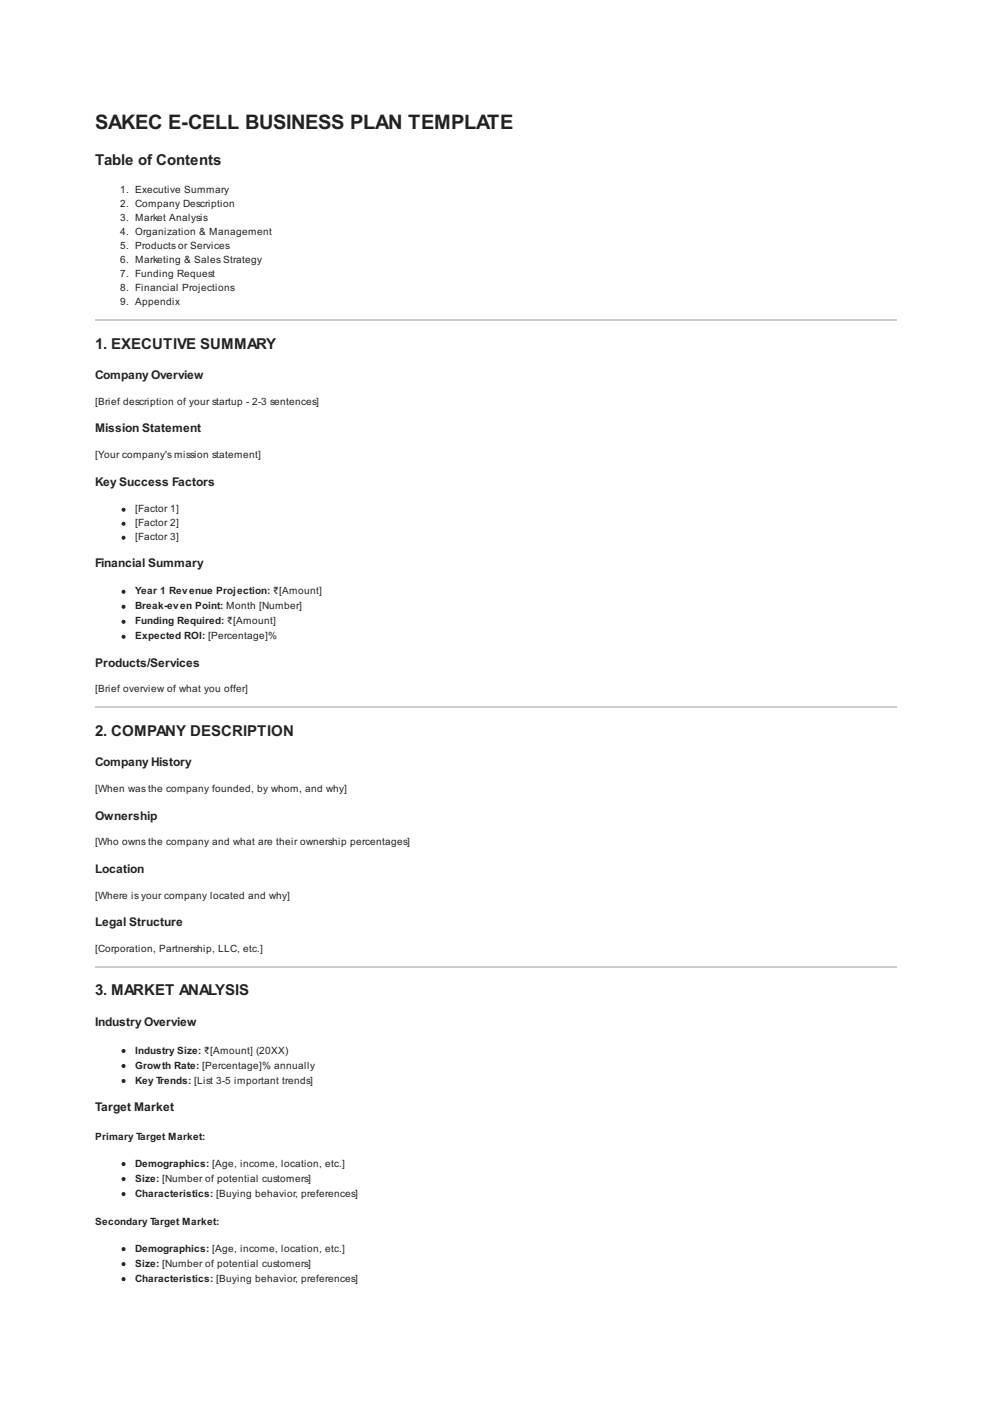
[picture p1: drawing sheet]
<svg xmlns="http://www.w3.org/2000/svg" width="210mm" height="297mm" viewBox="0 0 210 297" stroke-linecap="round" stroke-linejoin="round" font-family="sans-serif">
<defs><g id="words">
<text font-size="4.2" fill="#222" x="20.1" y="27.3">SAKEC E-CELL BUSINESS PLAN TEMPLATE</text>
<g font-size="3.2" fill="#222">
<text x="20.1" y="34.9">Table of Contents</text>
<text x="20.1" y="73.9">1. EXECUTIVE SUMMARY</text>
<text x="20.1" y="155.8">2. COMPANY DESCRIPTION</text>
<text x="20.1" y="210.6">3. MARKET ANALYSIS</text>
</g>
<g font-size="2.5" fill="#222">
<text x="20.1" y="80.2">Company Overview</text>
<text x="20.1" y="91.4">Mission Statement</text>
<text x="20.1" y="102.9">Key Success Factors</text>
<text x="20.1" y="120">Financial Summary</text>
<text x="20.1" y="141.2">Products/Services</text>
<text x="20.1" y="162.1">Company History</text>
<text x="20.1" y="173.6">Ownership</text>
<text x="20.1" y="184.8">Location</text>
<text x="20.1" y="196">Legal Structure</text>
<text x="20.1" y="217.2">Industry Overview</text>
<text x="20.1" y="234.9">Target Market</text>
</g>
<g font-size="2.1" fill="#222">
<text x="25.4" y="40.9">1. Executive Summary</text>
<text x="25.4" y="43.8">2. Company Description</text>
<text x="25.4" y="46.8">3. Market Analysis</text>
<text x="25.4" y="49.7">4. Organization &amp; Management</text>
<text x="25.4" y="52.7">5. Products or Services</text>
<text x="25.4" y="55.7">6. Marketing &amp; Sales Strategy</text>
<text x="25.4" y="58.6">7. Funding Request</text>
<text x="25.4" y="61.6">8. Financial Projections</text>
<text x="25.4" y="64.6">9. Appendix</text>
<text x="20.1" y="85.7">[Brief description of your startup - 2-3 sentences]</text>
<text x="20.1" y="96.9">[Your company's mission statement]</text>
<text x="28.6" y="108.4">[Factor 1]</text>
<text x="28.6" y="111.3">[Factor 2]</text>
<text x="28.6" y="114.3">[Factor 3]</text>
<text x="28.6" y="125.7">Year 1 Revenue Projection: ₹[Amount]</text>
<text x="28.6" y="128.9">Break-even Point: Month [Number]</text>
<text x="28.6" y="132.1">Funding Required: ₹[Amount]</text>
<text x="28.6" y="135.3">Expected ROI: [Percentage]%</text>
<text x="20.1" y="146.5">[Brief overview of what you offer]</text>
<text x="20.1" y="167.6">[When was the company founded, by whom, and why]</text>
<text x="20.1" y="178.9">[Who owns the company and what are their ownership percentages]</text>
<text x="20.1" y="190.3">[Where is your company located and why]</text>
<text x="20.1" y="201.5">[Corporation, Partnership, LLC, etc.]</text>
<text x="28.6" y="222.9">Industry Size: ₹[Amount] (20XX)</text>
<text x="28.6" y="226.1">Growth Rate: [Percentage]% annually</text>
<text x="28.6" y="229.2">Key Trends: [List 3-5 important trends]</text>
<text x="20.1" y="241.1">Primary Target Market:</text>
<text x="28.6" y="246.8">Demographics: [Age, income, location, etc.]</text>
<text x="28.6" y="250">Size: [Number of potential customers]</text>
<text x="28.6" y="253.2">Characteristics: [Buying behavior, preferences]</text>
<text x="20.1" y="259.1">Secondary Target Market:</text>
<text x="28.6" y="264.8">Demographics: [Age, income, location, etc.]</text>
<text x="28.6" y="268">Size: [Number of potential customers]</text>
<text x="28.6" y="271.1">Characteristics: [Buying behavior, preferences]</text>
</g>
</g></defs>
<path d="M20.1 67.6h169.6M20.1 149.5h169.6M20.1 204.6h169.6" fill="none" stroke="#ccc" stroke-width=".21"/>
<g fill="#222" stroke="#222" stroke-width=".21">
<circle cx="26.1" cy="107.8" r=".32"/>
<circle cx="26.1" cy="110.8" r=".32"/>
<circle cx="26.1" cy="113.8" r=".32"/>
<circle cx="26.1" cy="125.2" r=".32"/>
<circle cx="26.1" cy="128.4" r=".32"/>
<circle cx="26.1" cy="131.6" r=".32"/>
<circle cx="26.1" cy="134.7" r=".32"/>
<circle cx="26.1" cy="222.4" r=".32"/>
<circle cx="26.1" cy="225.5" r=".32"/>
<circle cx="26.1" cy="228.7" r=".32"/>
<circle cx="26.1" cy="246.3" r=".32"/>
<circle cx="26.1" cy="249.4" r=".32"/>
<circle cx="26.1" cy="252.6" r=".32"/>
<circle cx="26.1" cy="264.3" r=".32"/>
<circle cx="26.1" cy="267.4" r=".32"/>
<circle cx="26.1" cy="270.6" r=".32"/>
</g>
<use href="#words"/>
</svg>
